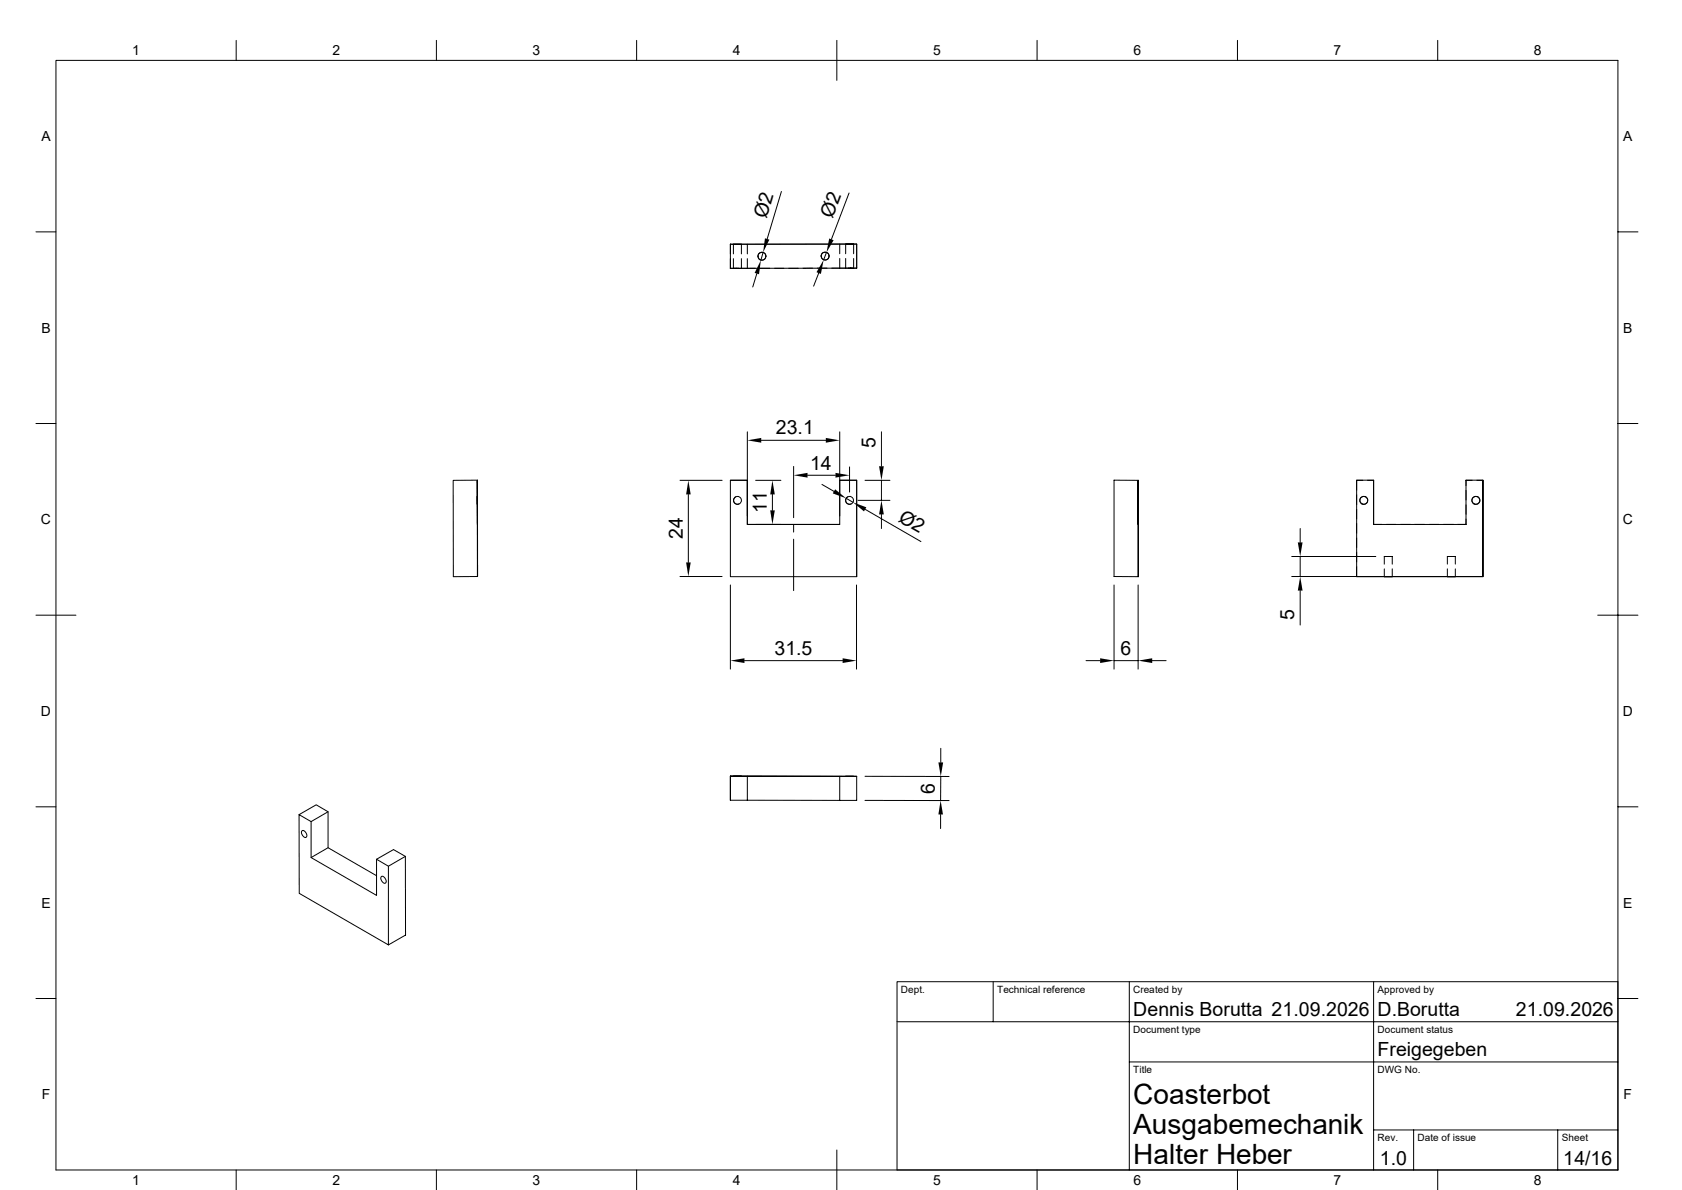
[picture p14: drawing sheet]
<svg xmlns="http://www.w3.org/2000/svg" width="420mm" height="297mm" viewBox="0 0 420 297" stroke-linecap="round" stroke-linejoin="round" font-family="sans-serif">
<defs><g id="words">
<g font-size="7">
<text x="283" y="275.5">Coasterbot</text>
<text x="283" y="283">Ausgabemechanik</text>
<text x="283" y="290.5">Halter Heber</text>
</g>
<g font-size="4.9">
<text x="191.4" y="54.7" transform="rotate(-73 191.4 54.7)">Ø2</text>
<text x="207.9" y="54.8" transform="rotate(-69 207.9 54.8)">Ø2</text>
<text x="193.8" y="108.4">23.1</text>
<text x="218.7" y="111.7" transform="rotate(-90 218.7 111.7)">5</text>
<text x="202.3" y="117.2">14</text>
<text x="191.5" y="127.9" transform="rotate(-90 191.5 127.9)">11</text>
<text x="224.1" y="130" transform="rotate(30 224.1 130)">Ø2</text>
<text x="170.5" y="134.6" transform="rotate(-90 170.5 134.6)">24</text>
<text x="323.2" y="154.8" transform="rotate(-90 323.2 154.8)">5</text>
<text x="193.4" y="163.5">31.5</text>
<text x="279.8" y="163.5">6</text>
<text x="233.4" y="198.1" transform="rotate(-90 233.4 198.1)">6</text>
<text x="283" y="253.5">Dennis Borutta 21.09.2026</text>
<text x="344" y="253.5">D.Borutta</text>
<text x="378.5" y="253.5">21.09.2026</text>
<text x="344" y="263.5">Freigegeben</text>
<text x="344.5" y="290.7">1.0</text>
<text x="390.4" y="290.7">14/16</text>
</g>
<g font-size="3.5">
<text x="33" y="13.8">1</text>
<text x="83" y="13.8">2</text>
<text x="133" y="13.8">3</text>
<text x="183" y="13.8">4</text>
<text x="233" y="13.8">5</text>
<text x="283" y="13.8">6</text>
<text x="333" y="13.8">7</text>
<text x="383" y="13.8">8</text>
<text x="10.3" y="35.2">A</text>
<text x="405.3" y="35.2">A</text>
<text x="10.3" y="83.1">B</text>
<text x="405.3" y="83.1">B</text>
<text x="10.2" y="130.9">C</text>
<text x="405.2" y="130.9">C</text>
<text x="10.2" y="178.7">D</text>
<text x="405.2" y="178.7">D</text>
<text x="10.3" y="226.5">E</text>
<text x="405.3" y="226.5">E</text>
<text x="10.4" y="274.4">F</text>
<text x="405.4" y="274.4">F</text>
<text x="33" y="295.8">1</text>
<text x="83" y="295.8">2</text>
<text x="133" y="295.8">3</text>
<text x="183" y="295.8">4</text>
<text x="233" y="295.7">5</text>
<text x="283" y="295.8">6</text>
<text x="333" y="295.8">7</text>
<text x="383" y="295.8">8</text>
</g>
<g font-size="2.5">
<text x="225" y="247.8">Dept.</text>
<text x="249" y="247.8">Technical reference</text>
<text x="283" y="247.8">Created by</text>
<text x="344" y="247.8">Approved by</text>
<text x="283" y="257.9">Document type</text>
<text x="344" y="257.9">Document status</text>
<text x="283" y="267.8">Title</text>
<text x="344" y="267.8">DWG No.</text>
<text x="344" y="284.8">Rev.</text>
<text x="354" y="284.8">Date of issue</text>
<text x="390" y="284.8">Sheet</text>
</g>
</g></defs>
<g fill="none" stroke="#000" stroke-width=".25">
<path d="M14 15.1h390v276.9h-390zM59 10.1v5M109 10.1v5M159 10.1v5M209 10.1v10M259 10.1v5M309 10.1v5M359 10.1v5M9 57.9h5M195.1 47.8l-3.5 11.8M212 48.2l-4.4 11.5M404 57.9h5"/>
<path d="M182.4 61l31.5-.1v6l-31.5 .1zM182.4 61l31.5-.1v6h-1.5M182.4 60.9v2.5M182.4 64.6v2.4h1.5M183.1 64.6v2.4h1.4M183.1 61v2.4M183.1 61h2zM185.1 67h3.5M185.1 64.6v2.4h-1.3M185.1 61v2.4M186.6 61v2.4M186.6 64.6v2.4"/>
<path d="M189 68.3l-1 3.3M189.3 63.9v.1M189.3 64a.97 .97 0 0 0 .9 .9 .97 .97 0 0 0 1-.9M189.8 67h2.4M190.5 63l-.5 1.9M191.3 63.9v.1a1 1 0 0 0-1-1.1 1 1 0 0 0-1 1.1M193.4 67h2.3M196.9 67h2.4M202.9 66.9l-2.4 .1M204.1 66.9h2.4M204.4 68.2l-1.2 3.2M205 63.9a.99 .99 0 0 1 1-1 .99 .99 0 0 1 1 1"/>
<path d="M205.1 63.9a.97 .97 0 0 0 .9 1 .97 .97 0 0 0 1-1M206.4 63l-.7 1.9M207 63.9h.1M207.7 66.9h3.5M209.7 60.9v2.4M209.7 64.5v2.4M211.2 60.9h1.9zM211.2 60.9v2.4M211.2 64.5v2.4M211.2 66.9h1.3M213.1 64.5v2.4h-1.3M213.1 60.9v2.4"/>
<path d="M9 105.7h5M119.2 119.8l.1 24.1zM119.2 119.8l-6 .1v24h6.1M169.8 119.9h10.5M182.4 119.9h4.2v11h23.1v-11h4.2v24M186.6 107.8v21M188.7 119.9h6.3M190.1 109.9h16.1M198.2 116.4v12.8M201.6 118.6h7M209.7 119.8h4.2v24.1h-31.5v-24.1h4.2v11.1h23.1M209.7 107.8v21"/>
<path d="M212.1 116.5v6.3M213.9 119.8v.1M216 119.9h6.2M220.1 107.8v8.6M220.1 119.9v5M284.2 119.9v24h-6v-24.1l6 .1v24M338.8 119.8v.1M340.3 119.9h-1.5v2.4M341.5 119.9h1.5M343 119.8v11.1h2M366.1 119.9h1.5M366.1 119.8v1.4"/>
<path d="M368.8 119.9h1.5M370.3 119.8v24.1M404 105.7h5M119.2 123.9v2zM171.9 123.4v17M183.7 124a.98 .98 0 0 0-.5 1.3 .98 .98 0 0 0 1.3 .5M186.6 130.9h.1M188.7 130.9h6.3M192.9 123.4v4M198.2 131v1.8M198.2 134.6v12.8M205.2 120.9l3 1.7"/>
<path d="M211.3 124.4l1.7 1M211.7 124a.98 .98 0 0 0-.5 1.3 .98 .98 0 0 0 1.3 .5M214.2 124.9h8M216 127.1l14 8.1M220.1 128.4v3.5M284.2 123.9v2zM322.5 138.9h21M324.7 131.9v3.5M324.7 138.9v5M338.8 123.5v2.4M338.8 127.1v2.4M338.8 130.7v2.4"/>
<path d="M338.8 134.3v2.4M338.8 137.8v2.5M340.1 125.7v.1M345.7 138.9v1.9M346 138.9h-.3h1.9h-.3M346.2 130.9h2.4M347.6 138.9v1.9M349.8 130.9h2.3M353.3 130.9h2.4M356.9 130.9h2.4M360.5 130.9h2.4M361.4 138.9v1.9"/>
<path d="M361.7 138.9h-.3h2h-.3M363.4 138.9v1.9M366.1 129.5v1.4h-2M366.1 122.4v2.4M366.1 126v2.4M368.1 125.8h.1M368.9 124a.98 .98 0 0 0-1.3 .5 .98 .98 0 0 0 .5 1.3M368.9 123.9a1.02 1.02 0 0 1 .6 1.4 1.02 1.02 0 0 1-1.4 .5M9 153.5h10M169.8 143.9h10.5M182.4 146v21M213.9 146v21"/>
<path d="M278.2 146v21M284.2 146v21M322.5 143.9h21M324.7 147.4v8.6M338.8 143.9h31.5zM338.8 141.4v2.5M338.8 143.9v-24.1h4.2v11.1h23.1v-11.1h4.2v24.1M345.7 143.9h1.9zM345.7 142v1.9M347.6 142v1.9M361.4 142v1.9M361.4 143.9h2z"/>
<path d="M363.4 142v1.9M398.9 153.5h10.1M185.9 164.9h24.5M271.2 164.9h3.5M278.2 164.9h6M287.7 164.9h3.5M182.4 193.7h.1M183.1 193.7h2zM186.6 193.7v6M209.7 193.8v6M211.2 193.8h1.9zM213.9 193.8v6l-31.5-.1"/>
<path d="M213.9 193.8l-31.5-.1v6M216 199.8h21M216 193.8h21M234.9 186.8v3.5M234.9 193.8v6M9 201.4h5M74.7 203.3l3 1.8v8.9l16.3 9.5v-9l3 1.7v19.6M75.4 207.4a.94 .94 0 0 1 1.2 1l-.1 .5a.94 .94 0 0 1-1.2-1zM81.9 202.6l-4.2 2.5M81.9 211.6l-4.2 2.4M94 214.5l4.3-2.5 2.9 1.7 .1 19.7-4.3 2.4-22.3-12.8v-19.7l4.3-2.4 2.9 1.7v9l12.1 7M95.2 218.9a.94 .94 0 0 1 1.2 .9v.5a.94 .94 0 0 1-1.3-1z"/>
<path d="M101.2 213.7l-4.2 2.5M234.9 203.3v3.5M404 201.4h5M9 249.2h5M224 255h180M248 245v10M282 245v47M343 245v47M404 245h-180v47M404 249.2h5M282 265h122M59 292v5"/>
<path d="M109 292v5M159 292v5M209 287v10M259 292v5M309 292v5M343 282h61M353 282v10M359 292v5M389 282v10"/>
<circle cx="190.3" cy="64" r=".98"/>
<circle cx="206" cy="63.9" r=".98"/>
<circle cx="184.2" cy="124.9" r=".99"/>
<circle cx="212.1" cy="124.9" r=".99"/>
<circle cx="340.5" cy="124.9" r=".98"/>
<circle cx="368.5" cy="124.9" r=".98"/>
</g>
<g fill="#000">
<path d="M191 59.5l1.1 .3-1.6 3.2zM207.1 59.5l1.1 .4-1.8 3.1zM190 64.9l-.5 3.6-1.1-.4zM205.7 64.9l-.7 3.5-1.1-.5zM186.6 109.9l3.5-.6v1.2zM198.2 118.6l3.4-.6v1.2zM206.2 109.3l3.5 .6-3.5 .6zM208.6 118l3.5 .6-3.5 .6zM219.5 116.4h1.2l-.6 3.5zM171.9 119.9l.6 3.5h-1.2zM192.3 127.4h1.2l-.6 3.5zM192.9 119.9l.6 3.5h-1.2z"/>
<path d="M208.5 122.1l2.8 2.3-3.4-1.3zM213 125.4l3.3 1.2-.6 1zM220.1 124.9l.6 3.5h-1.2zM324.1 135.4h1.1l-.5 3.5zM171.3 140.4h1.2l-.6 3.5zM324.7 143.9l.5 3.5h-1.1zM182.4 164.9l3.5-.6v1.2zM210.4 164.3l3.5 .6-3.5 .6zM274.7 164.3l3.5 .6-3.5 .6zM284.2 164.9l3.5-.6v1.2zM234.3 190.3h1.2l-.6 3.5zM234.9 199.8l.6 3.5h-1.2z"/>
</g>
<use href="#words"/>
</svg>
